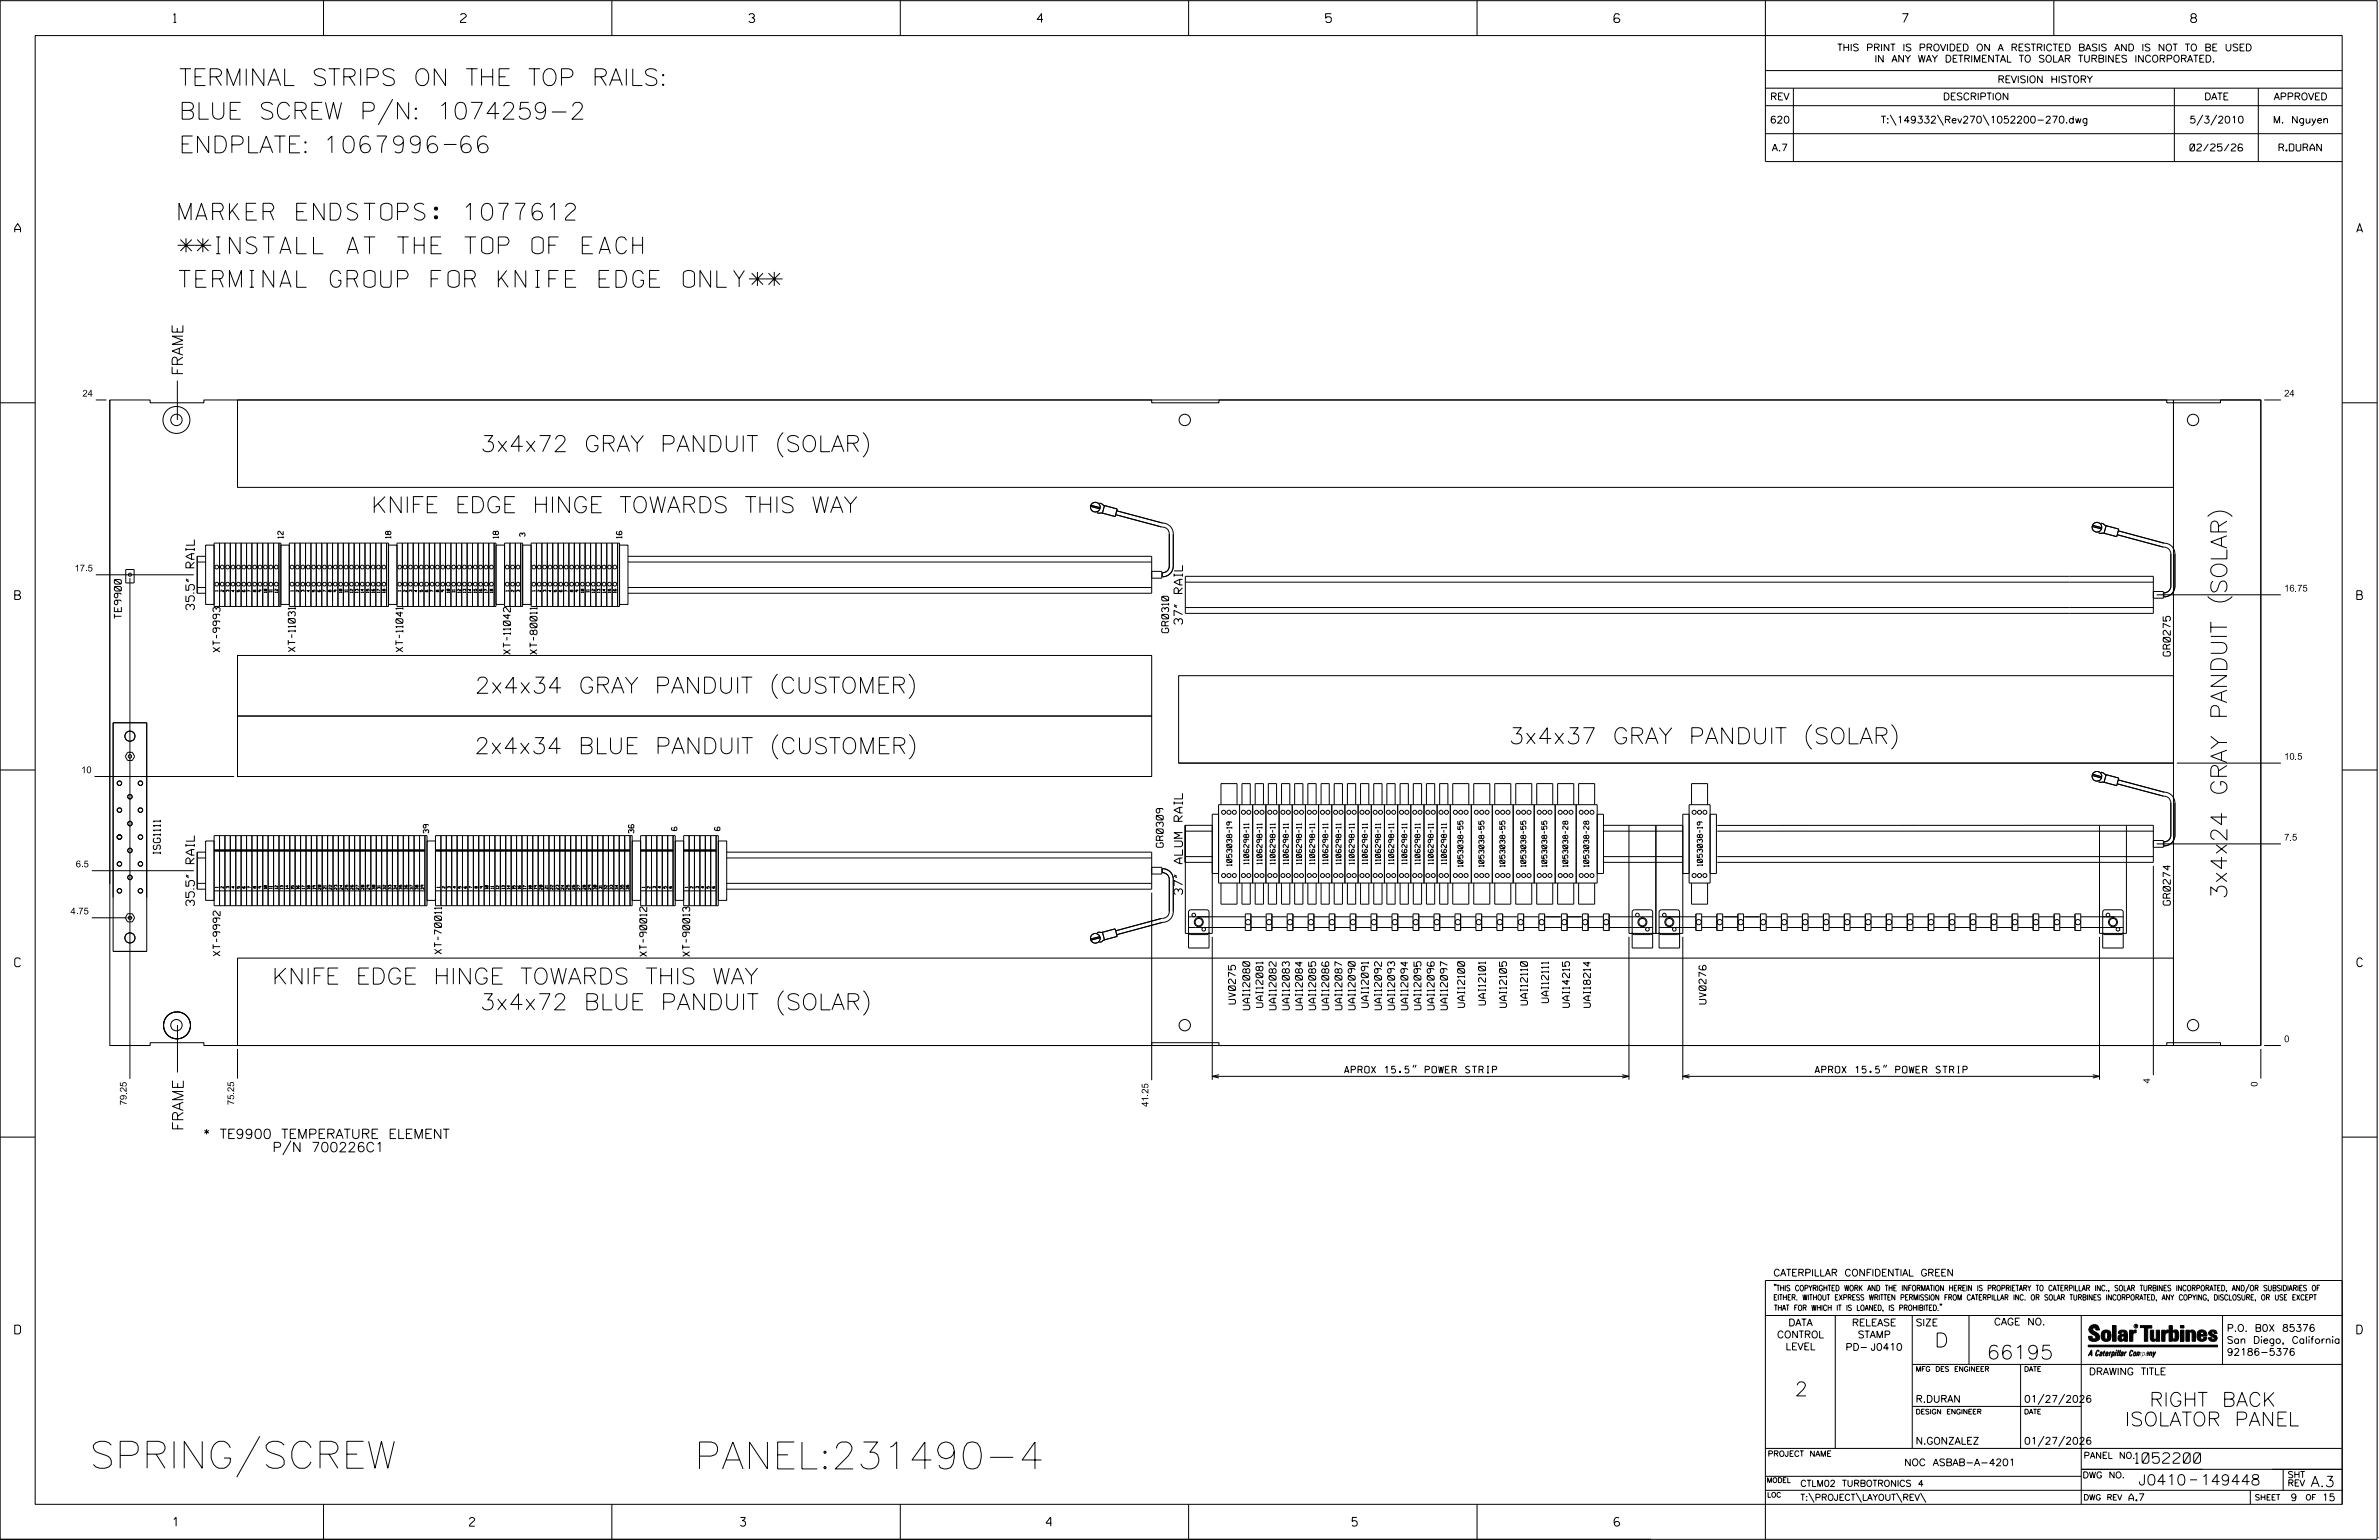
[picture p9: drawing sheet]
<svg xmlns="http://www.w3.org/2000/svg" width="864mm" height="559mm" viewBox="0 0 864 559" stroke-linecap="round" stroke-linejoin="round" font-family="sans-serif">
<defs><g id="words">
<g font-size="9.8">
<text x="32.5" y="532.8">SPRING/SCREW</text>
<text x="252.1" y="533">PANEL:231490-4</text>
</g>
<g font-size="6.1">
<text x="65" y="31.1">TERMINAL STRIPS ON THE TOP RAILS:</text>
<text x="65" y="43.3">BLUE SCREW P/N: 1074259-2</text>
<text x="65" y="55.5">ENDPLATE:1067996-66</text>
<text x="65" y="79.9">MARKER ENDSTOPS: 1077612</text>
<text x="65" y="92.1">**INSTALL AT THE TOP OF EACH</text>
<text x="65" y="104.3">TERMINAL GROUP FOR KNIFE EDGE ONLY**</text>
</g>
<g font-size="5.9">
<text x="174.4" y="163.9">3x4x72 GRAY PANDUIT (SOLAR)</text>
<text x="134.7" y="186.1">KNIFE EDGE HINGE TOWARDS THIS WAY</text>
<text x="172.4" y="251.6">2x4x34 GRAY PANDUIT (CUSTOMER)</text>
<text x="547.8" y="269.9">3x4x37 GRAY PANDUIT (SOLAR)</text>
<text x="172.2" y="273.5">2x4x34 BLUE PANDUIT (CUSTOMER)</text>
<text x="808.4" y="326.3" transform="rotate(-90 808.4 326.3)">3x4x24 GRAY PANDUIT (SOLAR)</text>
<text x="98.7" y="357.1">KNIFE EDGE HINGE TOWARDS THIS WAY</text>
<text x="174.3" y="366.4">3x4x72 BLUE PANDUIT (SOLAR)</text>
</g>
<g font-size="5.1">
<text x="702.3" y="488.8">D</text>
<text x="721.2" y="493.2">66195</text>
<text x="651.5" y="506.5">2</text>
<text x="780.3" y="510.3">RIGHT BACK</text>
<text x="771.3" y="517.4">ISOLATOR PANEL</text>
</g>
<g font-size="3.9">
<text x="66.4" y="136.3" transform="rotate(-90 66.4 136.3)">FRAME</text>
<text x="66.5" y="410.4" transform="rotate(-90 66.5 410.4)">FRAME</text>
</g>
<g font-size="3.8">
<text x="775.1" y="531">1052200</text>
<text x="776.3" y="538.9">J0410</text>
<text x="798.8" y="538.9">149448</text>
<text x="838.8" y="539.5">A.3</text>
</g>
<g font-size="3.4">
<text x="73.7" y="413.1">* TE9900 TEMPERATURE ELEMENT</text>
<text x="98.9" y="418">P/N 700226C1</text>
</g>
<g font-size="3.2">
<text x="63" y="8.2">1</text>
<text x="167.2" y="8.2">2</text>
<text x="271.8" y="8.2">3</text>
<text x="376.5" y="8.2">4</text>
<text x="481.2" y="8.2">5</text>
<text x="690.6" y="8.2">7</text>
<text x="795.3" y="8.2">8</text>
<text x="5.4" y="84.3">A</text>
<text x="855.5" y="84.3">A</text>
<text x="5.4" y="217.5">B</text>
<text x="855.6" y="217.5">B</text>
<text x="5.4" y="350.8">C</text>
<text x="855.6" y="350.8">C</text>
<text x="5.4" y="484">D</text>
<text x="855.6" y="484">D</text>
<text x="62.8" y="553.8">1</text>
<text x="170.4" y="553.8">2</text>
<text x="268.8" y="553.8">3</text>
<text x="379.8" y="553.8">4</text>
<text x="490.8" y="553.8">5</text>
<text x="585.9" y="553.8">6</text>
</g>
<g font-size="3.1">
<text x="70.6" y="221.3" transform="rotate(-90 70.6 221.3)">35.5&quot; RAIL</text>
<text x="429.3" y="226.6" transform="rotate(-90 429.3 226.6)">37&quot; RAIL</text>
<text x="70.6" y="328.7" transform="rotate(-90 70.6 328.7)">35.5&quot; RAIL</text>
<text x="429.3" y="324.6" transform="rotate(-90 429.3 324.6)">37&quot; ALUM RAIL</text>
</g>
<g font-size="2.6">
<text x="787.8" y="238.1" transform="rotate(-90 787.8 238.1)">GR0275</text>
<text x="787.8" y="328.4" transform="rotate(-90 787.8 328.4)">GR0274</text>
</g>
<g font-size="2.5">
<text x="666.9" y="18.5">THIS PRINT IS PROVIDED ON A RESTRICTED BASIS AND IS NOT TO BE USED</text>
<text x="680.5" y="22.6">IN ANY WAY DETRIMENTAL TO SOLAR TURBINES INCORPORATED.</text>
<text x="725.1" y="30">REVISION HISTORY</text>
<text x="642.6" y="36.3">REV</text>
<text x="705.3" y="36.3">DESCRIPTION</text>
<text x="800.2" y="36.3">DATE</text>
<text x="825.4" y="36.3">APPROVED</text>
<text x="642.5" y="44.7">620</text>
<text x="682.8" y="44.7">T:\149332\Rev270\1052200-270.dwg</text>
<text x="794.8" y="44.7">5/3/2010</text>
<text x="825.1" y="44.7">M. Nguyen</text>
<text x="643.2" y="54.8">A.7</text>
<text x="795" y="54.8">02/25/26</text>
<text x="827.3" y="54.8">R.DURAN</text>
<text x="44.1" y="224.5" transform="rotate(-90 44.1 224.5)">TE9900</text>
<text x="424.2" y="229.6" transform="rotate(-90 424.2 229.6)">GR0310</text>
<text x="79.9" y="236.6" transform="rotate(-90 79.9 236.6)">XT-9993</text>
<text x="107.2" y="236.5" transform="rotate(-90 107.2 236.5)">XT-11031</text>
<text x="146.3" y="236.5" transform="rotate(-90 146.3 236.5)">XT-11041</text>
<text x="185.3" y="237.4" transform="rotate(-90 185.3 237.4)">XT-11042</text>
<text x="194.9" y="237.4" transform="rotate(-90 194.9 237.4)">XT-80011</text>
<text x="58.2" y="309.9" transform="rotate(-90 58.2 309.9)">ISG1111</text>
<text x="422.3" y="307.4" transform="rotate(-90 422.3 307.4)">GR0309</text>
<text x="79.9" y="346.8" transform="rotate(-90 79.9 346.8)">XT-9992</text>
<text x="160.3" y="346.1" transform="rotate(-90 160.3 346.1)">XT-70011</text>
<text x="234.8" y="347" transform="rotate(-90 234.8 347)">XT-90012</text>
<text x="250.4" y="347" transform="rotate(-90 250.4 347)">XT-90013</text>
<text x="448.5" y="364.3" transform="rotate(-90 448.5 364.3)">UV0275</text>
<text x="458.5" y="365.5" transform="rotate(-90 458.5 365.5)">UAI12081</text>
<text x="496.7" y="365.5" transform="rotate(-90 496.7 365.5)">UAI12091</text>
<text x="531.7" y="365.5" transform="rotate(-90 531.7 365.5)">UAI12100</text>
<text x="539.3" y="364.7" transform="rotate(-90 539.3 364.7)">UAI12101</text>
<text x="546.9" y="365.5" transform="rotate(-90 546.9 365.5)">UAI12105</text>
<text x="554.5" y="364.7" transform="rotate(-90 554.5 364.7)">UAI12110</text>
<text x="562.1" y="363.8" transform="rotate(-90 562.1 363.8)">UAI12111</text>
<text x="569.7" y="365.5" transform="rotate(-90 569.7 365.5)">UAI14215</text>
<text x="577.3" y="365.5" transform="rotate(-90 577.3 365.5)">UAI18214</text>
<text x="619.3" y="364.3" transform="rotate(-90 619.3 364.3)">UV0276</text>
<text x="453.7" y="366.4" transform="rotate(-90 453.7 366.4)">UAI12080</text>
<text x="463.2" y="366.4" transform="rotate(-90 463.2 366.4)">UAI12082</text>
<text x="468" y="366.4" transform="rotate(-90 468 366.4)">UAI12083</text>
<text x="472.8" y="366.4" transform="rotate(-90 472.8 366.4)">UAI12084</text>
<text x="477.6" y="366.4" transform="rotate(-90 477.6 366.4)">UAI12085</text>
<text x="482.4" y="366.4" transform="rotate(-90 482.4 366.4)">UAI12086</text>
<text x="487.1" y="366.4" transform="rotate(-90 487.1 366.4)">UAI12087</text>
<text x="491.9" y="366.4" transform="rotate(-90 491.9 366.4)">UAI12090</text>
<text x="501.5" y="366.4" transform="rotate(-90 501.5 366.4)">UAI12092</text>
<text x="506.3" y="366.4" transform="rotate(-90 506.3 366.4)">UAI12093</text>
<text x="511.1" y="366.4" transform="rotate(-90 511.1 366.4)">UAI12094</text>
<text x="515.8" y="366.4" transform="rotate(-90 515.8 366.4)">UAI12095</text>
<text x="520.6" y="366.4" transform="rotate(-90 520.6 366.4)">UAI12096</text>
<text x="525.4" y="366.4" transform="rotate(-90 525.4 366.4)">UAI12097</text>
<text x="643.8" y="463">CATERPILLAR CONFIDENTIAL GREEN</text>
<text x="645.1" y="485.5">CONTROL</text>
<text x="649.2" y="481.1">DATA</text>
<text x="672.3" y="481.1">RELEASE</text>
<text x="674.4" y="485.5">STAMP</text>
<text x="695.4" y="481.1">SIZE</text>
<text x="723.8" y="480.8">CAGE NO.</text>
<text x="808.4" y="483.1">P.O. B0X 85376</text>
<text x="648.2" y="489.8">LEVEL</text>
<text x="669.9" y="490">PD- J0410</text>
<text x="808.4" y="487.5">San Diego, California</text>
<text x="808.4" y="491.8">92186-5376</text>
<text x="758.3" y="498.9">DRAWING TITLE</text>
<text x="695.4" y="508.9">R.DURAN</text>
<text x="734.8" y="508.9">01/27/2026</text>
<text x="695.4" y="524.1">N.GONZALEZ</text>
<text x="734.8" y="524.1">01/27/2026</text>
<text x="691.2" y="531.9">NOC ASBAB-A-4201</text>
<text x="772.8" y="544.6">A.7</text>
<text x="831.5" y="544.6">9</text>
<text x="842.9" y="544.6">15</text>
</g>
<g font-size="2.4">
<text x="29.9" y="143.9">24</text>
<text x="829.2" y="143.9">24</text>
<text x="27.1" y="207.3">17.5</text>
<text x="829.2" y="214.6">16.75</text>
<text x="829.2" y="275.7">10.5</text>
<text x="29.5" y="280.5">10</text>
<text x="829.2" y="305">7.5</text>
<text x="27.5" y="314.7">6.5</text>
<text x="25.6" y="331.8">4.75</text>
<text x="829.2" y="378.2">0</text>
<text x="488.1" y="389.3">APROX 15.5&quot; POWER STRIP</text>
<text x="658.9" y="389.3">APROX 15.5&quot; POWER STRIP</text>
<text x="780.5" y="393.1" transform="rotate(-90 780.5 393.1)">4</text>
<text x="819.5" y="394.3" transform="rotate(-90 819.5 394.3)">0</text>
<text x="46" y="401.1" transform="rotate(-90 46 401.1)">79.25</text>
<text x="85" y="401" transform="rotate(-90 85 401)">75.25</text>
<text x="416.9" y="401.6" transform="rotate(-90 416.9 401.6)">41.25</text>
</g>
<g font-size="2.3">
<text x="756.4" y="529.2">PANEL NO.</text>
<text x="653.5" y="539.4">CTLM02 TURBOTRONICS 4</text>
<text x="756" y="536.3">DWG NO.</text>
<text x="830.4" y="539.3">REV</text>
<text x="830.4" y="536.2">SHT</text>
<text x="653.5" y="544.5">T:\PROJECT\LAYOUT\REV\</text>
</g>
<g font-size="2">
<text x="102.8" y="195.3" transform="rotate(-90 102.8 195.3)">12</text>
<text x="141.9" y="195.3" transform="rotate(-90 141.9 195.3)">18</text>
<text x="180.9" y="195.3" transform="rotate(-90 180.9 195.3)">18</text>
<text x="190.6" y="194.7" transform="rotate(-90 190.6 194.7)">3</text>
<text x="225.7" y="195.3" transform="rotate(-90 225.7 195.3)">16</text>
<text x="155.6" y="302.3" transform="rotate(-90 155.6 302.3)">39</text>
<text x="230.1" y="302.3" transform="rotate(-90 230.1 302.3)">36</text>
<text x="245.7" y="301.4" transform="rotate(-90 245.7 301.4)">6</text>
<text x="643.8" y="468.4">&quot;THIS COPYRIGHTED WORK AND THE INFORMATION HEREIN IS PROPRIETARY TO CATERPILLAR INC., SOLAR TURBINES INCORPORATED, AND/OR SUBSIDIARIES OF</text>
<text x="643.8" y="471.8">EITHER. WITHOUT EXPRESS WRITTEN PERMISSION FROM CATERPILLAR INC. OR SOLAR TURBINES INCORPORATED, ANY COPYING, DISCLOSURE, OR USE EXCEPT</text>
<text x="644" y="475.6">THAT FOR WHICH IT IS LOANED, IS PROHIBITED.&quot;</text>
<text x="641.7" y="528.5">PROJECT NAME</text>
<text x="756.3" y="544.3">DWG REV</text>
<text x="818.5" y="544.3">SHEET</text>
<text x="836.9" y="544.3">OF</text>
</g>
<g font-size="1.9">
<text x="447.2" y="314.2" transform="rotate(-90 447.2 314.2)">1053038-19</text>
<text x="453.3" y="313.6" transform="rotate(-90 453.3 313.6)">1106298-11</text>
<text x="458.1" y="313.6" transform="rotate(-90 458.1 313.6)">1106298-11</text>
<text x="462.9" y="313.6" transform="rotate(-90 462.9 313.6)">1106298-11</text>
<text x="467.7" y="313.6" transform="rotate(-90 467.7 313.6)">1106298-11</text>
<text x="472.5" y="313.6" transform="rotate(-90 472.5 313.6)">1106298-11</text>
<text x="477.2" y="313.6" transform="rotate(-90 477.2 313.6)">1106298-11</text>
<text x="482" y="313.6" transform="rotate(-90 482 313.6)">1106298-11</text>
<text x="486.8" y="313.6" transform="rotate(-90 486.8 313.6)">1106298-11</text>
<text x="491.6" y="313.6" transform="rotate(-90 491.6 313.6)">1106298-11</text>
<text x="496.4" y="313.6" transform="rotate(-90 496.4 313.6)">1106298-11</text>
<text x="501.2" y="313.6" transform="rotate(-90 501.2 313.6)">1106298-11</text>
<text x="505.9" y="313.6" transform="rotate(-90 505.9 313.6)">1106298-11</text>
<text x="510.7" y="313.6" transform="rotate(-90 510.7 313.6)">1106298-11</text>
<text x="515.5" y="313.6" transform="rotate(-90 515.5 313.6)">1106298-11</text>
<text x="520.3" y="313.6" transform="rotate(-90 520.3 313.6)">1106298-11</text>
<text x="525.1" y="313.6" transform="rotate(-90 525.1 313.6)">1106298-11</text>
<text x="531.1" y="314.5" transform="rotate(-90 531.1 314.5)">1053038-55</text>
<text x="538.7" y="314.5" transform="rotate(-90 538.7 314.5)">1053038-55</text>
<text x="546.3" y="314.5" transform="rotate(-90 546.3 314.5)">1053038-55</text>
<text x="553.9" y="314.5" transform="rotate(-90 553.9 314.5)">1053038-55</text>
<text x="561.5" y="314.5" transform="rotate(-90 561.5 314.5)">1053038-55</text>
<text x="569.1" y="314.5" transform="rotate(-90 569.1 314.5)">1053038-28</text>
<text x="576.8" y="314.5" transform="rotate(-90 576.8 314.5)">1053038-28</text>
<text x="618" y="314.2" transform="rotate(-90 618 314.2)">1053038-19</text>
</g>
<g font-size="1.8">
<text x="695.4" y="497.6">MFG DES ENGINEER</text>
<text x="734.8" y="497.6">DATE</text>
<text x="695.4" y="513.1">DESIGN ENGINEER</text>
<text x="734.8" y="513.1">DATE</text>
<text x="641.3" y="538">MODEL</text>
<text x="641.5" y="543.3">LOC</text>
</g>
<g font-size="1">
<text x="79.2" y="214.6" transform="rotate(-90 79.2 214.6)">1</text>
<text x="81.1" y="214.7" transform="rotate(-90 81.1 214.7)">2</text>
<text x="83.1" y="214.7" transform="rotate(-90 83.1 214.7)">3</text>
<text x="85.1" y="214.7" transform="rotate(-90 85.1 214.7)">4</text>
<text x="87" y="214.7" transform="rotate(-90 87 214.7)">5</text>
<text x="89" y="214.7" transform="rotate(-90 89 214.7)">6</text>
<text x="91" y="214.7" transform="rotate(-90 91 214.7)">7</text>
<text x="92.9" y="214.7" transform="rotate(-90 92.9 214.7)">8</text>
<text x="94.9" y="214.7" transform="rotate(-90 94.9 214.7)">9</text>
<text x="96.8" y="215.1" transform="rotate(-90 96.8 215.1)">10</text>
<text x="98.8" y="214.9" transform="rotate(-90 98.8 214.9)">11</text>
<text x="100.8" y="215.1" transform="rotate(-90 100.8 215.1)">12</text>
<text x="106.5" y="214.6" transform="rotate(-90 106.5 214.6)">1</text>
<text x="108.5" y="214.7" transform="rotate(-90 108.5 214.7)">2</text>
<text x="110.4" y="214.7" transform="rotate(-90 110.4 214.7)">3</text>
<text x="112.4" y="214.7" transform="rotate(-90 112.4 214.7)">4</text>
<text x="114.3" y="214.7" transform="rotate(-90 114.3 214.7)">5</text>
<text x="118.3" y="214.7" transform="rotate(-90 118.3 214.7)">7</text>
<text x="120.2" y="214.7" transform="rotate(-90 120.2 214.7)">8</text>
<text x="122.2" y="214.7" transform="rotate(-90 122.2 214.7)">9</text>
<text x="124.2" y="215.1" transform="rotate(-90 124.2 215.1)">10</text>
<text x="126.1" y="214.9" transform="rotate(-90 126.1 214.9)">11</text>
<text x="128.1" y="215.1" transform="rotate(-90 128.1 215.1)">12</text>
<text x="130" y="215.1" transform="rotate(-90 130 215.1)">13</text>
<text x="132" y="215.1" transform="rotate(-90 132 215.1)">14</text>
<text x="134" y="215.1" transform="rotate(-90 134 215.1)">15</text>
<text x="135.9" y="215.1" transform="rotate(-90 135.9 215.1)">16</text>
<text x="137.9" y="215.1" transform="rotate(-90 137.9 215.1)">17</text>
<text x="139.8" y="215.1" transform="rotate(-90 139.8 215.1)">18</text>
<text x="145.6" y="214.6" transform="rotate(-90 145.6 214.6)">1</text>
<text x="147.5" y="214.7" transform="rotate(-90 147.5 214.7)">2</text>
<text x="149.5" y="214.7" transform="rotate(-90 149.5 214.7)">3</text>
<text x="151.4" y="214.7" transform="rotate(-90 151.4 214.7)">4</text>
<text x="153.4" y="214.7" transform="rotate(-90 153.4 214.7)">5</text>
<text x="157.3" y="214.7" transform="rotate(-90 157.3 214.7)">7</text>
<text x="159.3" y="214.7" transform="rotate(-90 159.3 214.7)">8</text>
<text x="161.2" y="214.7" transform="rotate(-90 161.2 214.7)">9</text>
<text x="163.2" y="215.1" transform="rotate(-90 163.2 215.1)">10</text>
<text x="165.2" y="214.9" transform="rotate(-90 165.2 214.9)">11</text>
<text x="167.1" y="215.1" transform="rotate(-90 167.1 215.1)">12</text>
<text x="169.1" y="215.1" transform="rotate(-90 169.1 215.1)">13</text>
<text x="171" y="215.1" transform="rotate(-90 171 215.1)">14</text>
<text x="173" y="215.1" transform="rotate(-90 173 215.1)">15</text>
<text x="175" y="215.1" transform="rotate(-90 175 215.1)">16</text>
<text x="176.9" y="215.1" transform="rotate(-90 176.9 215.1)">17</text>
<text x="178.9" y="215.1" transform="rotate(-90 178.9 215.1)">18</text>
<text x="184.6" y="214.6" transform="rotate(-90 184.6 214.6)">1</text>
<text x="186.6" y="214.7" transform="rotate(-90 186.6 214.7)">2</text>
<text x="188.5" y="214.7" transform="rotate(-90 188.5 214.7)">3</text>
<text x="194.3" y="214.6" transform="rotate(-90 194.3 214.6)">1</text>
<text x="196.2" y="214.7" transform="rotate(-90 196.2 214.7)">2</text>
<text x="198.2" y="214.7" transform="rotate(-90 198.2 214.7)">3</text>
<text x="200.1" y="214.7" transform="rotate(-90 200.1 214.7)">4</text>
<text x="202.1" y="214.7" transform="rotate(-90 202.1 214.7)">5</text>
<text x="204.1" y="214.7" transform="rotate(-90 204.1 214.7)">6</text>
<text x="206" y="214.7" transform="rotate(-90 206 214.7)">7</text>
<text x="208" y="214.7" transform="rotate(-90 208 214.7)">8</text>
<text x="210" y="214.7" transform="rotate(-90 210 214.7)">9</text>
<text x="211.9" y="215.1" transform="rotate(-90 211.9 215.1)">10</text>
<text x="213.9" y="214.9" transform="rotate(-90 213.9 214.9)">11</text>
<text x="215.8" y="215.1" transform="rotate(-90 215.8 215.1)">12</text>
<text x="217.8" y="215.1" transform="rotate(-90 217.8 215.1)">13</text>
<text x="219.8" y="215.1" transform="rotate(-90 219.8 215.1)">14</text>
<text x="221.7" y="215.1" transform="rotate(-90 221.7 215.1)">15</text>
<text x="223.7" y="215.1" transform="rotate(-90 223.7 215.1)">16</text>
<text x="79.2" y="322.1" transform="rotate(-90 79.2 322.1)">1</text>
<text x="81.2" y="322.3" transform="rotate(-90 81.2 322.3)">2</text>
<text x="83.1" y="322.3" transform="rotate(-90 83.1 322.3)">3</text>
<text x="85.1" y="322.3" transform="rotate(-90 85.1 322.3)">4</text>
<text x="87" y="322.3" transform="rotate(-90 87 322.3)">5</text>
<text x="91" y="322.3" transform="rotate(-90 91 322.3)">7</text>
<text x="92.9" y="322.3" transform="rotate(-90 92.9 322.3)">8</text>
<text x="94.9" y="322.3" transform="rotate(-90 94.9 322.3)">9</text>
<text x="96.9" y="322.6" transform="rotate(-90 96.9 322.6)">10</text>
<text x="98.8" y="322.4" transform="rotate(-90 98.8 322.4)">11</text>
<text x="100.8" y="322.6" transform="rotate(-90 100.8 322.6)">12</text>
<text x="102.7" y="322.6" transform="rotate(-90 102.7 322.6)">13</text>
<text x="104.7" y="322.6" transform="rotate(-90 104.7 322.6)">14</text>
<text x="106.7" y="322.6" transform="rotate(-90 106.7 322.6)">15</text>
<text x="108.6" y="322.6" transform="rotate(-90 108.6 322.6)">16</text>
<text x="110.6" y="322.6" transform="rotate(-90 110.6 322.6)">17</text>
<text x="112.5" y="322.6" transform="rotate(-90 112.5 322.6)">18</text>
<text x="114.5" y="322.6" transform="rotate(-90 114.5 322.6)">19</text>
<text x="116.5" y="322.8" transform="rotate(-90 116.5 322.8)">20</text>
<text x="118.4" y="322.6" transform="rotate(-90 118.4 322.6)">21</text>
<text x="120.4" y="322.8" transform="rotate(-90 120.4 322.8)">22</text>
<text x="122.4" y="322.8" transform="rotate(-90 122.4 322.8)">23</text>
<text x="124.3" y="322.8" transform="rotate(-90 124.3 322.8)">24</text>
<text x="126.3" y="322.8" transform="rotate(-90 126.3 322.8)">25</text>
<text x="128.2" y="322.8" transform="rotate(-90 128.2 322.8)">26</text>
<text x="130.2" y="322.8" transform="rotate(-90 130.2 322.8)">27</text>
<text x="132.2" y="322.8" transform="rotate(-90 132.2 322.8)">28</text>
<text x="134.1" y="322.8" transform="rotate(-90 134.1 322.8)">29</text>
<text x="136.1" y="322.8" transform="rotate(-90 136.1 322.8)">30</text>
<text x="138.1" y="322.6" transform="rotate(-90 138.1 322.6)">31</text>
<text x="140" y="322.8" transform="rotate(-90 140 322.8)">32</text>
<text x="142" y="322.8" transform="rotate(-90 142 322.8)">33</text>
<text x="143.9" y="322.8" transform="rotate(-90 143.9 322.8)">34</text>
<text x="145.9" y="322.8" transform="rotate(-90 145.9 322.8)">35</text>
<text x="147.9" y="322.8" transform="rotate(-90 147.9 322.8)">36</text>
<text x="149.8" y="322.8" transform="rotate(-90 149.8 322.8)">37</text>
<text x="151.8" y="322.8" transform="rotate(-90 151.8 322.8)">38</text>
<text x="153.7" y="322.8" transform="rotate(-90 153.7 322.8)">39</text>
<text x="159.6" y="322.1" transform="rotate(-90 159.6 322.1)">1</text>
<text x="161.5" y="322.3" transform="rotate(-90 161.5 322.3)">2</text>
<text x="163.5" y="322.3" transform="rotate(-90 163.5 322.3)">3</text>
<text x="165.4" y="322.3" transform="rotate(-90 165.4 322.3)">4</text>
<text x="167.4" y="322.3" transform="rotate(-90 167.4 322.3)">5</text>
<text x="171.3" y="322.3" transform="rotate(-90 171.3 322.3)">7</text>
<text x="173.3" y="322.3" transform="rotate(-90 173.3 322.3)">8</text>
<text x="175.3" y="322.3" transform="rotate(-90 175.3 322.3)">9</text>
<text x="177.2" y="322.6" transform="rotate(-90 177.2 322.6)">10</text>
<text x="179.2" y="322.4" transform="rotate(-90 179.2 322.4)">11</text>
<text x="181.1" y="322.6" transform="rotate(-90 181.1 322.6)">12</text>
<text x="183.1" y="322.6" transform="rotate(-90 183.1 322.6)">13</text>
<text x="185.1" y="322.6" transform="rotate(-90 185.1 322.6)">14</text>
<text x="187" y="322.6" transform="rotate(-90 187 322.6)">15</text>
<text x="189" y="322.6" transform="rotate(-90 189 322.6)">16</text>
<text x="190.9" y="322.6" transform="rotate(-90 190.9 322.6)">17</text>
<text x="192.9" y="322.6" transform="rotate(-90 192.9 322.6)">18</text>
<text x="194.9" y="322.6" transform="rotate(-90 194.9 322.6)">19</text>
<text x="196.8" y="322.8" transform="rotate(-90 196.8 322.8)">20</text>
<text x="198.8" y="322.6" transform="rotate(-90 198.8 322.6)">21</text>
<text x="200.8" y="322.8" transform="rotate(-90 200.8 322.8)">22</text>
<text x="202.7" y="322.8" transform="rotate(-90 202.7 322.8)">23</text>
<text x="204.7" y="322.8" transform="rotate(-90 204.7 322.8)">24</text>
<text x="206.6" y="322.8" transform="rotate(-90 206.6 322.8)">25</text>
<text x="208.6" y="322.8" transform="rotate(-90 208.6 322.8)">26</text>
<text x="210.6" y="322.8" transform="rotate(-90 210.6 322.8)">27</text>
<text x="212.5" y="322.8" transform="rotate(-90 212.5 322.8)">28</text>
<text x="214.5" y="322.8" transform="rotate(-90 214.5 322.8)">29</text>
<text x="216.5" y="322.8" transform="rotate(-90 216.5 322.8)">30</text>
<text x="218.4" y="322.6" transform="rotate(-90 218.4 322.6)">31</text>
<text x="220.4" y="322.8" transform="rotate(-90 220.4 322.8)">32</text>
<text x="222.3" y="322.8" transform="rotate(-90 222.3 322.8)">33</text>
<text x="224.3" y="322.8" transform="rotate(-90 224.3 322.8)">34</text>
<text x="226.3" y="322.8" transform="rotate(-90 226.3 322.8)">35</text>
<text x="228.2" y="322.8" transform="rotate(-90 228.2 322.8)">36</text>
<text x="234" y="322.1" transform="rotate(-90 234 322.1)">1</text>
<text x="236" y="322.3" transform="rotate(-90 236 322.3)">2</text>
<text x="238" y="322.3" transform="rotate(-90 238 322.3)">3</text>
<text x="239.9" y="322.3" transform="rotate(-90 239.9 322.3)">4</text>
<text x="241.9" y="322.3" transform="rotate(-90 241.9 322.3)">5</text>
<text x="243.8" y="322.3" transform="rotate(-90 243.8 322.3)">6</text>
<text x="249.7" y="322.1" transform="rotate(-90 249.7 322.1)">1</text>
<text x="251.6" y="322.3" transform="rotate(-90 251.6 322.3)">2</text>
<text x="253.6" y="322.3" transform="rotate(-90 253.6 322.3)">3</text>
<text x="255.5" y="322.3" transform="rotate(-90 255.5 322.3)">4</text>
<text x="257.5" y="322.3" transform="rotate(-90 257.5 322.3)">5</text>
</g>
<text font-size=".9" x="775.1" y="481.7">R</text>
</g></defs>
<g fill="none" stroke="#000" stroke-width=".36">
<path d="M.1 .2h862.8v558.4h-862.8zM12.8 12.9h837.4v533h-837.4zM117.4 .2v12.7M222.1 .2v12.7M326.8 .2v12.7M431.5 .2v12.7M536.2 .2v12.7M587.9 5.5l-.5-.5h-1l-.5 1v1.7l.5 .4h1l.6-.4v-.6l-.6-.5h-1l-.5 .5M640.9 .2v58.4h209.3M745.6 .2v12.7M142.6 36l-5.3 9.3M640.9 25.6h209.3"/>
<path d="M640.9 32h209.3M640.9 38.3h209.3M651 32v26.6M789.3 32v26.6M819.8 32v26.6M640.9 48.5h209.3M686.2 41.7l2.1 3.8M703.3 41.7l2.2 3.8M719.9 41.7l2.1 3.8M799.6 41.7l-2.1 3.8M804.7 41.7l-2.2 3.8M64.4 138.1v14.3"/>
<path d="M.1 146.2h12.7M34.8 145.1h3.8M39.9 145.1v175.7M39.9 145.1h14.6v1.1h19.5v-1.1h344.1v1.1h24.4v-1.1h344.1v1.1h19.5v-1.1h14.6v234.3h-14.6v-1h-19.5v1h-344.1v-1h-24.4v1h-344.1v-1h-19.5v1h-14.6zM86.2 145.1h702.8v31.7h-702.8zM284.3 157a6 6 0 0 0 0 8.9M313.3 157a6 6 0 0 1 0 8.9M789 145.1h31.7v234.3h-31.7zM821.9 145.1h6.1M850.2 146.2h12.7M74.6 197.8h3.1v21.5h-3.1zM79.7 197.1v23h22.3v-23h-24.3v23"/>
<path d="M81.6 197.1v23M83.6 197.1v23M85.5 197.1v23M87.5 197.1v23M89.5 197.1v23M91.4 197.1v23M93.4 197.1v23M95.4 197.1v23M97.3 197.1v23M99.3 197.1v23M101.2 197.1v23M102 197.8h3v21.5h-3z"/>
<path d="M107 197.1v23h34v-23h-36v23M108.9 197.1v23M110.9 197.1v23M112.9 197.1v23M114.8 197.1v23M116.8 197.1v23M118.7 197.1v23M118.8 197.1v23M120.7 197.1v23M122.7 197.1v23M124.6 197.1v23M126.6 197.1v23"/>
<path d="M128.6 197.1v23M130.5 197.1v23M132.5 197.1v23M134.4 197.1v23M136.4 197.1v23M138.4 197.1v23M140.3 197.1v23M141 197.8h3.1v21.5h-3.1zM146 197.1v23M146.1 197.1v23h34v-23h-36v23M148 197.1v23M150 197.1v23"/>
<path d="M151.9 197.1v23M153.9 197.1v23M155.9 197.1v23M157.8 197.1v23M159.8 197.1v23M161.7 197.1v23M163.7 197.1v23M165.7 197.1v23M167.6 197.1v23M169.6 197.1v23M171.5 197.1v23M173.5 197.1v23"/>
<path d="M175.4 197.1v23M175.5 197.1v23M177.4 197.1v23M179.4 197.1v23M180.1 197.8h3.1v21.5h-3.1zM185.1 197.1v23h4.6v-23h-6.5v23M187.1 197.1v23M189 197.1v23M189.7 197.8h3.1v21.5h-3.1zM194.7 197.1l.1 23h30.1v-23h-32.1v23M196.7 197.1v23M198.7 197.1v23"/>
<path d="M200.6 197.1v23M202.6 197.1v23M204.6 197.1v23M206.5 197.1v23M208.5 197.1v23M210.4 197.1v23M212.4 197.1v23M214.4 197.1v23M216.3 197.1v23M218.3 197.1v23M220.2 197.1v23M222.2 197.1v23"/>
<path d="M224.2 197.1v23M224.9 197.8h3.1v21.5h-3.1zM395.9 183.7l3.3 .9M396 183.3l3.3 .9M398.2 186.1l2.2 .2M399.1 182.6l2 .9M400.9 183.4l4.7 1.3-.8 2.7-4.6-1.2zM405 186.8l16.6 4.4a2.58 2.58 0 0 1 2.9 2.5v11.7a2.41 2.41 0 0 1-2.5 2.4M405.4 185.3l16.6 4.5a3.9 3.9 0 0 1 3.9 3.9v11.7a3.9 3.9 0 0 1-3.9 3.9v-1.5M759.5 191l3.3 .9M759.6 190.6l3.4 .9M761.8 193.4l2.2 .1"/>
<path d="M762.7 189.8l2 1M764.5 190.7l4.6 1.3-.7 2.7-4.6-1.2zM768.9 192.6l16.7 4.5a3.9 3.9 0 0 1 3.9 3.9v11.7a3.9 3.9 0 0 1-4 3.9v-1.5a2.47 2.47 0 0 0 2.5-2.4v-11.7a2.55 2.55 0 0 0-2.8-2.5l-16.6-4.5M801.4 187.4a6 6 0 0 1 8.9 0M34.8 208.6h35.5M45.6 206.7h3.1v4.8h-3.1zM47.2 209.8v181.6M71.6 213.2h3M71.6 203.9h3M74.6 201.9h-3v13.4h3M115.5 214.1l-.2 .5 .3 .1h.5l.2-.4h-.5l.2 .4M154.6 214.1l-.2 .5 .8 .1v-.6l-.3 .2 .1 .4"/>
<path d="M228 201.9h190.1v13.4h-190.1M228 213.2h190.1M228 203.9h190.1M418.1 207.3h3.6v2.5h-3.6M422 207.8h.1M430.3 209.1h351.4v13.5h-351.4zM430.3 211.2h351.4M781.7 214.6h3.6v2.5h-3.6M782.9 215.8h45.1M801.4 216.4a6 6 0 0 0 8.9 0M86.2 237.8h331.9v22h-331.9zM430.3 220.5h351.4"/>
<path d="M86.2 259.8h331.9v22h-331.9zM282.3 244.6a6 6 0 0 0 0 8.9M330 244.6a6 6 0 0 1 0 8.9M427.8 245.2h361.2v31.7h-361.2zM.1 279.4h12.7M41.1 262.3h12.2v82.9h-12.2zM46.3 273h1.7l.9 1.5-.9 1.4h-1.7l-.8-1.4zM282.4 266.5a6 6 0 0 0 0 8.9M330.1 266.5a6 6 0 0 1 0 8.9M427.8 276.9h361.2M657.6 262.9a6 6 0 0 0 0 9M686.6 262.9a6 6 0 0 1 0 9"/>
<path d="M790.2 276.9h37.8M850.2 279.4h12.7M34.3 281.8h50.7M442.3 295.5h-2.2v43.2h-9.8v-39.2h9.8M442.3 292h137.5v28.4h-137.5zM442.9 292h.1M443.2 292v-7.7h5.9v7.7M449.4 292h.1M450 292v28.4M450.5 292h.1M450.8 292v-7.7h3v7.7M454.2 292h.1"/>
<path d="M454.7 292v28.4M455.3 292h.1M455.6 292v-7.7h3v7.7M459 292h.1M459.5 292v28.4M460.1 292h.1M460.4 292v-7.7h3v7.7M463.7 292h.1M464.3 292v28.4M464.9 292h.1M465.2 292v-7.7h3v7.7M468.5 292h.1"/>
<path d="M469.1 292v28.4M469.7 292h.1M470 292v-7.7h3v7.7M473.3 292h.1M473.9 292v28.4M474.5 292h.1M474.8 292v-7.7h3v7.7M478.1 292h.1M478.6 292v28.4M479.2 292h.1M479.6 292v-7.7h2.9v7.7M482.9 292h.1"/>
<path d="M483.4 292v28.4M484 292h.1M484.3 292v-7.7h3v7.7M487.6 292h.1M488.2 292v28.4M488.8 292h.1M489.1 292v-7.7h3v7.7M492.4 292h.1M493 292v28.4M493.6 292h.1M493.9 292v-7.7h3v7.7M497.2 292h.1"/>
<path d="M497.8 292v28.4M498.4 292h.1M498.7 292v-7.7h3v7.7M502 292h.1M502.6 292v28.4M503.1 292h.1M503.4 292v-7.7h3v7.7M506.8 292h.1M507.4 292v28.4M507.9 292h.1M508.2 292v-7.7h3v7.7M511.6 292h.1"/>
<path d="M512.1 292v28.4M512.7 292h.1M513 292v-7.7h3v7.7M516.3 292h.1M516.9 292v28.4M517.5 292h.1M517.8 292v-7.7h3v7.7M521.1 292h.1M521.7 292v28.4M522.3 292h.1M522.6 292v-7.7h3v7.7M525.9 292h.1"/>
<path d="M526.5 292v28.4M527.1 292h.1M527.4 292v-7.7h5.8v7.7M533.5 292h.1M534.1 292v28.4M534.7 292h.1M535 292v-7.7h5.8v7.7M541.1 292h.1M541.7 292v28.4M542.3 292h.1M542.6 292v-7.7h5.8v7.7M548.7 292h.1"/>
<path d="M549.3 292v28.4M549.9 292h.1M550.2 292v-7.7h5.8v7.7M556.4 292h.1M556.9 292v28.4M557.5 292h.1M557.8 292v-7.7h5.9v7.7M564 292h.1M564.6 292v28.4M565.1 292h.1M565.4 292v-7.7h5.9v7.7M571.6 292h.1"/>
<path d="M572.2 292v28.4M572.7 292h.1M573.1 292v-7.7h5.8v7.7M579.2 292h.1M579.8 295.5h2.3v21.5h-2.3M582.1 299.5h28.8M601.1 299.5v39.2M613.2 292h7.6v28.4h-7.6zM613.2 295.5h-2.3v43.2h-19.6v-39.2M613.7 292h.1M614 292v-7.7h5.9v7.7M620.2 292h.1"/>
<path d="M620.8 295.5h2.3v21.5h-2.3M623.4 299.5h158.3v13.4h-158.3M759.5 281.4l3.3 .9M759.6 281l3.4 .9M761.8 283.7l2.2 .2M762.1 299.5v39.2h9.8v-39.2M762.7 280.2l2 1M764.5 281.1l4.6 1.2-.7 2.8-4.6-1.3zM768.9 283l16.7 4.4a3.9 3.9 0 0 1 3.9 4v11.6a3.9 3.9 0 0 1-4 4v-1.5a2.41 2.41 0 0 0 2.5-2.5v-11.6a2.55 2.55 0 0 0-2.8-2.5l-16.6-4.5M33.3 315.9h37M71.6 311.3h3M74.6 305.2h3.1v21.5h-3.1z"/>
<path d="M74.6 309.2h-3v13.5h3M77.7 303.2h77.3v25.4h-77.3zM79.7 303.2v25.4M81.6 303.2v25.4M83.6 303.2v25.4M85.6 303.2v25.4M87.5 303.2v25.4M89.5 303.2v25.4M91.4 303.2v25.4M93.4 303.2v25.4M95.4 303.2v25.4M97.3 303.2v25.4"/>
<path d="M99.3 303.2v25.4M101.3 303.2v25.4M103.2 303.2v25.4M105.2 303.2v25.4M107.1 303.2v25.4M109.1 303.2v25.4M111.1 303.2v25.4M113 303.2v25.4M115 303.2v25.4M116.9 303.2v25.4M118.9 303.2v25.4M120.9 303.2v25.4"/>
<path d="M122.8 303.2v25.4M124.8 303.2v25.4M126.8 303.2v25.4M128.7 303.2v25.4M130.7 303.2v25.4M132.6 303.2v25.4M134.6 303.2v25.4M136.6 303.2v25.4M138.5 303.2v25.4M140.5 303.2v25.4M142.5 303.2v25.4M144.4 303.2v25.4"/>
<path d="M146.4 303.2v25.4M148.3 303.2v25.4M150.3 303.2v25.4M152.3 303.2v25.4M154.2 303.2v25.4M155 305.2h3.1v21.5h-3.1zM160.1 303.2v25.4h69.4v-25.4h-71.4v25.4M162 303.2v25.4M164 303.2v25.4M165.9 303.2v25.4M167.9 303.2v25.4M169.9 303.2v25.4"/>
<path d="M171.8 303.2v25.4M173.8 303.2v25.4M175.8 303.2v25.4M177.7 303.2v25.4M179.7 303.2v25.4M181.6 303.2v25.4M183.6 303.2v25.4M185.6 303.2v25.4M187.5 303.2v25.4M189.5 303.2v25.4M191.5 303.2v25.4M193.4 303.2v25.4"/>
<path d="M195.4 303.2v25.4M197.3 303.2v25.4M199.3 303.2v25.4M201.3 303.2v25.4M203.2 303.2v25.4M205.2 303.2v25.4M207.2 303.2v25.4M209.1 303.2v25.4M211.1 303.2v25.4M213 303.2v25.4M215 303.2v25.4M217 303.2v25.4"/>
<path d="M218.9 303.2v25.4M220.9 303.2v25.4M222.8 303.2v25.4M224.8 303.2v25.4M226.8 303.2v25.4M228.7 303.2v25.4M229.5 305.2h3.1v21.5h-3.1zM234.5 303.2v25.4h10.6v-25.4h-12.5v25.4M236.5 303.2v25.4M238.4 303.2v25.4M240.4 303.2v25.4M242.4 303.2v25.4"/>
<path d="M244.3 303.2v25.4M245.1 305.2h3.1v21.5h-3.1zM250.2 303.2v25.4h10.5v-25.4h-12.5v25.4M252.1 303.2v25.4M254.1 303.2v25.4M256 303.2v25.4M258 303.2v25.4M259.7 300.2l-.3 .3v.6l.6 .3h1l.3-.3v-.7l-.3-.3-.7 .3v.7l.4 .3M260 303.2v25.4M260.7 305.2h3.1v21.5h-3.1zM263.8 309.2h154.3v13.5h-154.3M263.8 311.3h154.3"/>
<path d="M418.1 314.7h3.6v2.4h-3.6M422 316.7v-1.5a3.9 3.9 0 0 1 3.9 3.9v11.7a3.9 3.9 0 0 1-3.9 3.9l-16.6 4.5M422 316.7h.1M422 316.7a2.47 2.47 0 0 1 2.5 2.4v11.7a2.55 2.55 0 0 1-2.9 2.5l-16.6 4.4M430.3 312.9h9.8M430.3 310.8h9.8M430.3 301.6h9.8M440.1 317h2.2M582.1 312.9h28.8M582.1 310.8h28.8M582.1 301.6h28.8M610.9 317h2.3"/>
<path d="M623.4 310.8h158.3M623.4 301.6h158.3M781.7 314.1v76M781.7 305h3.6v2.4h-3.6M782.9 306.2h45.1M33.3 333h12.7M46.2 333h1.9M46.3 331.5h1.7l.9 1.5-.9 1.5h-1.7l-.8-1.5zM71.6 320.5h3M77.7 323.3h76.5M88.2 321.7l-.2 .4 .3 .2h.6l.1-.5h-.5l.2 .5M158.1 323.3h70.6"/>
<path d="M168.6 321.7l-.2 .4 .3 .2h.5l.2-.5h-.5l.2 .5M232.6 323.3h11.7M248.2 323.3h11.8M258.7 321.7l-.2 .4 .3 .2h.5l.2-.5h-.5l.2 .5M263.8 320.5h154.3M399.2 339.9l-3.3 .8M400.2 338.3l4.6-1.3 .8 2.8-4.7 1.2zM400.4 338.2l-2.2 .2M418.1 323.9v68.1M431.4 336.5h20.6M431.4 332.7h20.6M431.7 330.4l.6-.3h5.8l.7 .5 .1 13.4h-7.5v-13.1z"/>
<path d="M438.9 338.3l-.3 .6-.5 .2h-5.8l-.6-.2-.3-.6M440.1 339.9v51.9M443.2 320.4v7.7h5.9v-7.7M450.8 320.4v7.7h3v-7.7M452 331.6h2.1v6h-2.1zM454.1 336.5h5.5M454.1 332.7h5.5M455.6 320.4v7.7h3v-7.7M459.6 331.6h2.1v6h-2.1zM460.4 320.4v7.7h3v-7.7M461.7 336.5h5.6M461.7 332.7h5.6"/>
<path d="M465.2 320.4v7.7h3v-7.7M467.3 331.6h2v6h-2zM469.3 336.5h5.6M469.3 332.7h5.6M470 320.4v7.7h3v-7.7M474.8 320.4v7.7h3v-7.7M474.9 331.6h2.1v6h-2.1zM477 336.5h5.5M477 332.7h5.5M479.6 320.4v7.7h2.9v-7.7M482.5 331.6h2v6h-2zM484.3 320.4v7.7h3v-7.7"/>
<path d="M484.5 336.5h5.6M484.5 332.7h5.6M489.1 320.4v7.7h3v-7.7M490.1 331.6h2.1v6h-2.1zM492.2 336.5h5.5M492.2 332.7h5.5M493.9 320.4v7.7h3v-7.7M497.7 331.6h2.1v6h-2.1zM498.7 320.4v7.7h3v-7.7M499.8 336.5h5.5M499.8 332.7h5.5M503.4 320.4v7.7h3v-7.7"/>
<path d="M505.3 331.6h2.1v6h-2.1zM507.4 336.5h5.5M507.4 332.7h5.5M508.2 320.4v7.7h3v-7.7M512.9 331.6h2.1v6h-2.1zM513 320.4v7.7h3v-7.7M515 336.5h5.6M515 332.7h5.6M517.8 320.4v7.7h3v-7.7M520.6 331.6h2v6h-2zM522.6 320.4v7.7h3v-7.7M522.6 336.5h5.6"/>
<path d="M522.6 332.7h5.6M527.4 320.4v7.7h5.8v-7.7M528.2 331.6h2v6h-2zM530.2 336.5h5.6M530.2 332.7h5.6M535 320.4v7.7h5.8v-7.7M535.8 331.6h2v6h-2zM537.8 336.5h5.6M537.8 332.7h5.6M542.6 320.4v7.7h5.8v-7.7M543.4 331.6h2.1v6h-2.1zM545.5 336.5h5.5"/>
<path d="M545.5 332.7h5.5M550.2 320.4v7.7h5.8v-7.7M551 331.6h2.1v6h-2.1zM553.1 336.5h5.5M553.1 332.7h5.5M557.8 320.4v7.7h5.9v-7.7M558.6 331.6h2.1v6h-2.1zM560.7 336.5h6.1M560.7 332.7h6.1M565.4 320.4v7.7h5.9v-7.7M566.8 331.6h2.1v6h-2.1zM568.9 336.5h5.5"/>
<path d="M568.9 332.7h5.5M573.1 320.4v7.7h5.8v-7.7M574.4 331.6h2.1v6h-2.1zM576.5 336.5h5.5M576.5 332.7h5.5M582 331.6h2.1v6h-2.1zM584.1 336.5h15.8M584.1 332.7h15.8M591.3 339.9v51.9M592.7 330.4l.6-.3h5.8l.8 .5v13.4h-7.4v-13.1zM599.9 338.3l-.2 .6-.6 .2h-5.8l-.6-.2-.2-.6M602.3 336.5h13.3"/>
<path d="M602.3 332.7h13.3M602.5 330.4l.6-.3h5.8l.7 .5 .1 13.4h-7.4v-13.1zM609.7 338.3l-.2 .6-.6 .2h-5.8l-.6-.2-.2-.6M610.9 339.9v51.9M614 320.4v7.7h5.9v-7.7M615.6 331.6h2.1v6h-2.1zM617.7 336.5h5.6M617.7 332.7h5.6M623.3 331.6h2v6h-2zM625.3 336.5h5.6M625.3 332.7h5.6M630.9 331.6h2v6h-2z"/>
<path d="M632.9 336.5h6.2M632.9 332.7h6.2M639.1 331.6h2v6h-2zM641.1 336.5h5.6M641.1 332.7h5.6M646.7 331.6h2.1v6h-2.1zM648.8 336.5h5.5M648.8 332.7h5.5M654.3 331.6h2v6h-2zM656.3 336.5h5.6M656.3 332.7h5.6M661.9 331.6h2.1v6h-2.1z"/>
<path d="M664 336.5h5.5M664 332.7h5.5M669.5 331.6h2.1v6h-2.1zM671.6 336.5h5.5M671.6 332.7h5.5M677.1 331.6h2.1v6h-2.1zM679.2 336.5h5.5M679.2 332.7h5.5M684.7 331.6h2.1v6h-2.1zM686.8 336.5h5.6M686.8 332.7h5.6M692.4 331.6h2v6h-2z"/>
<path d="M694.4 336.5h5.6M694.4 332.7h5.6M700 331.6h2v6h-2zM702 336.5h5.6M702 332.7h5.6M707.6 331.6h2v6h-2zM709.6 336.5h5.6M709.6 332.7h5.6M715.2 331.6h2.1v6h-2.1zM717.3 336.5h5.5M717.3 332.7h5.5M722.8 331.6h2.1v6h-2.1z"/>
<path d="M724.9 336.5h5.5M724.9 332.7h5.5M730.4 331.6h2.1v6h-2.1zM732.5 336.5h5.5M732.5 332.7h5.5M738 331.6h2.1v6h-2.1zM740.1 336.5h5.6M740.1 332.7h5.6M745.7 331.6h2v6h-2zM747.7 336.5h5.6M747.7 332.7h5.6M753.3 331.6h2v6h-2z"/>
<path d="M755.3 336.5h15.4M755.3 332.7h15.4M762.1 339.9v51.9M763.5 330.4l.6-.3h5.8l.8 .5v13.4h-7.4v-13.1zM770.7 338.3l-.2 .6-.6 .2h-5.8l-.6-.2-.2-.6M86.2 347.7h702.8v31.7h-702.8zM284.4 359.5a6 6 0 0 0 0 8.9M313.4 359.5a6 6 0 0 1 0 8.9M399.3 340.3l-3.3 .9M401.1 341l-2 .9M64.4 371.9v17.2M821.9 379.4h6.1"/>
<path d="M86.2 380.6v10.8M440.1 390.6h151.2M442.5 390l-2.4 .6 2.4 .6M513.3 386.4l-.4 .9M514.1 386.4l-.5 .9M588.9 390l2.4 .6-2.4 .6M610.9 390.6h151.2M613.3 390l-2.4 .6 2.4 .6M684.1 386.4l-.4 .9M684.9 386.4l-.4 .9M759.7 390l2.4 .6-2.4 .6M820.7 380.6v10.8"/>
<path d="M.1 412.6h12.7M105.6 413.9l-2.9 5.2M850.2 412.6h12.7M640.9 477.3h209.3M644.2 466.1l-.1 .4M644.7 466.1l-.2 .4M666.2 477.3v48.3M694.2 477.3v48.3M704.4 473.3l-.1 .4M704.8 473.3l-.1 .4M714.8 477.3v17.8M755.5 477.3v68.6"/>
<path d="M806.8 477.3v17.8M816.5 466l-1.4 3.1M850.2 464.6h-209.3v94M850.2 464.8v81.1M694.2 495.1h156M733.5 495.1v30.5M758.6 481.4a2.02 2.02 0 0 1 3.1-.1l.5 1.3h-1.3l-.2-.6-.4-.2-.6 .1-.1 .4 .4 .7a2.46 2.46 0 0 1 2.2 2.9 2.83 2.83 0 0 1-3.8 .3l-.3-1.3h1.3l.2 .7 .6 .3 .5-.2 .2-.5-.4-.6-1.9-1.2-.4-.9zM759.2 491.3h-.7l.7-1.2v1.9h.2l-.1-2.1-1.3 2.1 .5-.5h.7M761.3 490l.3-.2 .4 .3-.1 .3-.3-.4-.4 .3-.3 1.6h.4l.4-.5-.3 .6-.4 .1-.3-.4zM762.6 490.6l.5-.1-.1 1.4h-.9a.74 .74 0 0 1 .9-.8l-.3 .7-.5 .1 .2-.5 .6-.2v-.5l-.7 .2zM763 483.2a2.17 2.17 0 0 1 3.1 0l.3 1.4-.3 1.5a2.17 2.17 0 0 1-3.1 0l-.3-1.5zM763.6 490.5l.4-.4 .2 .6h-.3l-.3 .9 .2 .4-.3-.1z"/>
<path d="M764.1 483.7l.5-.4 .4 .3v2.2l-.4 .2-.5-.2zM764.6 491.1l.6 .2v-.7l-.4-.1-.4 .6-.1 .8h.6M764.6 491.1l-.1 .8h.4M764.6 482.6v.8M764.8 490.7l.4 .1v.3h-.6zM765 491.5l-.1 .4zM766 490.5l-.5 1.5zM766 490.8l.4-.3-.4 .4M766.9 481h1.3v5.7h-1.3zM767 490.8l.5 .1-.3 .8-.4 .2zM767.3 490.5h-.5l-.5 2M767.3 490.5a.8 .8 0 0 1 .2 1 .8 .8 0 0 1-.9 .4l-.1 .6"/>
<path d="M767.3 490.5l-.1 .2M768.1 490.5l-.4 1.5zM768.2 489.9h.3l-.1 .2h-.2zM769 489.9l-.5 2.1zM769.7 489.9l-.6 2.1zM770.1 491.4l.5-.3-.5 .8zM770.4 491.9h.1M770.6 491.1l.1-.4-.7 .2 .1-.3 .6-.1 .2 .3-.5 1.1M770.6 491.1a.74 .74 0 0 0-.8 .8h.6M771 484.8h-.7l-.3 .6 .4 .7 .5-.3 .1-2.4h-.8l-.1 .4h-1.2a1.71 1.71 0 0 1 1.8-1.3 1.71 1.71 0 0 1 1.6 1.4v2.8h-1.1l-.1-.6M771 484.2l-1.5 .1a1.41 1.41 0 0 0 0 2.4l.5 .1 1.1-.7M771.2 486.1h-.1"/>
<path d="M771.4 490.5l.1 .3 .4-.3-.9 1.5zM771.5 490.8h.1M773 482.7h1.2v.5l.5-.5 .7-.1v1h-.6l-.5 .4-.1 2.7h-1.2zM773.3 490.3l.6-.4 .4 .2-.1 .4-.3-.4a1.28 1.28 0 0 0-.5 1.8l.6-.4-.1 .4-.8 .1zM774.7 490.8l.5-.3a.88 .88 0 0 1 .2 .9 .88 .88 0 0 1-.7 .7l-.2-.2zM774.8 490.9h.5l-.3 1h-.3l-.2-.2zM775.2 490.5l-.1 .2M776.8 481h4.3v.9h-1.5v4.8h-1.3M776.8 490.6l-.8 .2v-.3l-.4 1.5 .8-1.3v1.3l.3-1.2M779.3 491.1h.4M779.6 490.5h.3l-.3 1.4M779.6 490.7h.2l-.1 .4"/>
<path d="M779.7 491.1l-.1 .4M779.7 491.1l-.4 .2M780.1 492l.4-1.5 .1 .3 .3-.3 .3 .2-.3 1.3v-1.3l-.7 1.3M780.6 482.7h1.2v2.7l.1 .4 .4 .3 .4-.7v-2.7h1.2l.1 4h-1.3v-.5l-1.1 .6-.7-.3-.3-.7zM781.6 492.5l1-2-.8 1.3-.2-1.3-.2 2M784.7 482.7h1.2v.5l.5-.5 .7-.1v1h-.5l-.6 .4-.1 2.7h-1.2zM787.4 481h1.2v2a1.4 1.4 0 0 1 2.2 .2l.1 1.4-.4 1.9-1.5 .1-.4-.5v-1l.5 .9 .5-.3v-2.1l-.5-.4-.5 .7v2.8h-1.2zM791.5 482.7h1.3v4h-1.3zM791.5 481h1.3v.9h-1.3zM793.5 482.7h1.3v.4l.7-.5 1.1 .2 .4 .6v3.3h-1.2l-.3-3.4-.7 .2v3.2h-1.3zM794.8 483.1h.1M797.7 483.2a1.92 1.92 0 0 1 2.4-.5 1.92 1.92 0 0 1 1 2.1h-2.3v.8l.6 .5 .5-.3v-.5h1.2a1.83 1.83 0 0 1-2.1 1.4 1.83 1.83 0 0 1-1.5-2.1z"/>
<path d="M798.8 484.2v.6M799.1 483.4h.6l.2 .8h-1.1zM804.6 482.9a1.84 1.84 0 0 0-2.9 .8 3.3 3.3 0 0 0 2.2 1.9l-.5 .5-.4-.3-.1-.4h-1.2l.1 .6a1.92 1.92 0 0 0 2.9 .4M804.9 483.8h-1.2l-.2-.6-.5 .1-.1 .3 .1 .3 1.8 .9M805.1 488.1h-47.1v.6h47.1M694.2 510.3h61.3M742 505.8l-2.2 3.9M749.5 505.8l-2.2 3.9M94.3 521.2l-8.4 14.8M640.9 525.6h209.2M640.9 535.7h114.6M742 521.1l-2.2 3.8"/>
<path d="M749.5 521.1l-2.2 3.8M755.5 533.2h94.7M795 537h2.6M828.8 533.2v7.6M.1 558.6h599.3M117.4 545.9v12.7M222.1 545.9v12.7M326.8 545.9v12.7M431.5 545.9v12.7M536.2 545.9v12.7M640.9 540.8h209.3M656.6 541.7l2 3.5"/>
<path d="M673.8 541.7l1.9 3.5M688.4 541.7l2 3.5M697.2 541.7l1.9 3.5M816.9 541v4.9M863.5 557.9h.1"/>
<circle cx="64" cy="152.4" r="4.9"/>
<circle cx="64" cy="152.4" r="2.07"/>
<circle cx="430.1" cy="152.4" r="2.07"/>
<circle cx="796.1" cy="152.4" r="2.06"/>
<circle cx="397.6" cy="184" r="1.76"/>
<circle cx="761.2" cy="191.3" r="1.75"/>
<circle cx="47.2" cy="208.5" r=".57"/>
<circle cx="78.7" cy="205.8" r=".69"/>
<circle cx="78.7" cy="212" r=".69"/>
<circle cx="80.7" cy="205.8" r=".69"/>
<circle cx="80.7" cy="212" r=".68"/>
<circle cx="82.6" cy="205.8" r=".7"/>
<circle cx="82.6" cy="212" r=".69"/>
<circle cx="84.6" cy="205.8" r=".69"/>
<circle cx="84.6" cy="212" r=".69"/>
<circle cx="86.5" cy="205.8" r=".69"/>
<circle cx="86.6" cy="212" r=".68"/>
<circle cx="88.5" cy="205.8" r=".7"/>
<circle cx="88.5" cy="212" r=".69"/>
<circle cx="90.5" cy="205.8" r=".69"/>
<circle cx="90.5" cy="212" r=".68"/>
<circle cx="92.4" cy="205.8" r=".69"/>
<circle cx="92.4" cy="212" r=".68"/>
<circle cx="94.4" cy="205.8" r=".69"/>
<circle cx="94.4" cy="212" r=".69"/>
<circle cx="96.4" cy="205.8" r=".69"/>
<circle cx="96.4" cy="212" r=".68"/>
<circle cx="98.3" cy="205.8" r=".7"/>
<circle cx="98.3" cy="212" r=".69"/>
<circle cx="100.3" cy="205.8" r=".69"/>
<circle cx="100.3" cy="212" r=".68"/>
<circle cx="106" cy="205.8" r=".7"/>
<circle cx="106" cy="212" r=".69"/>
<circle cx="108" cy="205.8" r=".69"/>
<circle cx="108" cy="212" r=".68"/>
<circle cx="109.9" cy="205.8" r=".69"/>
<circle cx="109.9" cy="212" r=".68"/>
<circle cx="111.9" cy="205.8" r=".69"/>
<circle cx="111.9" cy="212" r=".69"/>
<circle cx="113.9" cy="205.8" r=".69"/>
<circle cx="113.9" cy="212" r=".68"/>
<circle cx="115.8" cy="205.8" r=".7"/>
<circle cx="115.8" cy="212" r=".69"/>
<circle cx="117.8" cy="205.8" r=".69"/>
<circle cx="117.8" cy="212" r=".68"/>
<circle cx="119.7" cy="205.8" r=".69"/>
<circle cx="119.7" cy="212" r=".68"/>
<circle cx="121.7" cy="205.8" r=".69"/>
<circle cx="121.7" cy="212" r=".69"/>
<circle cx="123.7" cy="205.8" r=".69"/>
<circle cx="123.7" cy="212" r=".68"/>
<circle cx="125.6" cy="205.8" r=".7"/>
<circle cx="125.6" cy="212" r=".69"/>
<circle cx="127.6" cy="205.8" r=".69"/>
<circle cx="127.6" cy="212" r=".68"/>
<circle cx="129.6" cy="205.8" r=".69"/>
<circle cx="129.6" cy="212" r=".68"/>
<circle cx="131.5" cy="205.8" r=".7"/>
<circle cx="131.5" cy="212" r=".69"/>
<circle cx="133.5" cy="205.8" r=".69"/>
<circle cx="133.5" cy="212" r=".68"/>
<circle cx="135.4" cy="205.8" r=".69"/>
<circle cx="135.4" cy="212" r=".68"/>
<circle cx="137.4" cy="205.8" r=".69"/>
<circle cx="137.4" cy="212" r=".69"/>
<circle cx="139.4" cy="205.8" r=".69"/>
<circle cx="139.4" cy="212" r=".68"/>
<circle cx="145.1" cy="205.8" r=".69"/>
<circle cx="145.1" cy="212" r=".68"/>
<circle cx="147" cy="205.8" r=".69"/>
<circle cx="147.1" cy="212" r=".68"/>
<circle cx="149" cy="205.8" r=".69"/>
<circle cx="149" cy="212" r=".69"/>
<circle cx="151" cy="205.8" r=".69"/>
<circle cx="151" cy="212" r=".68"/>
<circle cx="152.9" cy="205.8" r=".69"/>
<circle cx="152.9" cy="212" r=".69"/>
<circle cx="154.9" cy="205.8" r=".69"/>
<circle cx="154.9" cy="212" r=".68"/>
<circle cx="156.8" cy="205.8" r=".69"/>
<circle cx="156.8" cy="212" r=".68"/>
<circle cx="158.8" cy="205.8" r=".69"/>
<circle cx="158.8" cy="212" r=".68"/>
<circle cx="160.7" cy="205.8" r=".69"/>
<circle cx="160.7" cy="212" r=".69"/>
<circle cx="162.7" cy="205.8" r=".69"/>
<circle cx="162.7" cy="212" r=".68"/>
<circle cx="164.7" cy="205.8" r=".7"/>
<circle cx="164.7" cy="212" r=".69"/>
<circle cx="166.6" cy="205.8" r=".69"/>
<circle cx="166.6" cy="212" r=".68"/>
<circle cx="168.6" cy="205.8" r=".7"/>
<circle cx="168.6" cy="212" r=".69"/>
<circle cx="170.5" cy="205.8" r=".69"/>
<circle cx="170.6" cy="212" r=".68"/>
<circle cx="172.5" cy="205.8" r=".69"/>
<circle cx="172.5" cy="212" r=".68"/>
<circle cx="174.5" cy="205.8" r=".69"/>
<circle cx="174.5" cy="212" r=".69"/>
<circle cx="176.4" cy="205.8" r=".69"/>
<circle cx="176.4" cy="212" r=".68"/>
<circle cx="178.4" cy="205.8" r=".7"/>
<circle cx="178.4" cy="212" r=".69"/>
<circle cx="184.1" cy="205.8" r=".69"/>
<circle cx="184.1" cy="212" r=".68"/>
<circle cx="186.1" cy="205.8" r=".7"/>
<circle cx="186.1" cy="212" r=".69"/>
<circle cx="188" cy="205.8" r=".69"/>
<circle cx="188" cy="212" r=".68"/>
<circle cx="193.8" cy="205.8" r=".69"/>
<circle cx="193.8" cy="212" r=".69"/>
<circle cx="195.7" cy="205.8" r=".69"/>
<circle cx="195.7" cy="212" r=".68"/>
<circle cx="197.7" cy="205.8" r=".7"/>
<circle cx="197.7" cy="212" r=".69"/>
<circle cx="199.7" cy="205.8" r=".69"/>
<circle cx="199.7" cy="212" r=".68"/>
<circle cx="201.6" cy="205.8" r=".69"/>
<circle cx="201.6" cy="212" r=".68"/>
<circle cx="203.6" cy="205.8" r=".69"/>
<circle cx="203.6" cy="212" r=".69"/>
<circle cx="205.5" cy="205.8" r=".69"/>
<circle cx="205.5" cy="212" r=".68"/>
<circle cx="207.5" cy="205.8" r=".69"/>
<circle cx="207.5" cy="212" r=".68"/>
<circle cx="209.5" cy="205.8" r=".69"/>
<circle cx="209.5" cy="212" r=".69"/>
<circle cx="211.4" cy="205.8" r=".69"/>
<circle cx="211.4" cy="212" r=".68"/>
<circle cx="213.4" cy="205.8" r=".7"/>
<circle cx="213.4" cy="212" r=".69"/>
<circle cx="215.4" cy="205.8" r=".69"/>
<circle cx="215.4" cy="212" r=".68"/>
<circle cx="217.3" cy="205.8" r=".69"/>
<circle cx="217.3" cy="212" r=".68"/>
<circle cx="219.3" cy="205.8" r=".69"/>
<circle cx="219.3" cy="212" r=".69"/>
<circle cx="221.2" cy="205.8" r=".69"/>
<circle cx="221.2" cy="212" r=".68"/>
<circle cx="223.2" cy="205.8" r=".7"/>
<circle cx="223.2" cy="212" r=".69"/>
<circle cx="47.2" cy="267.1" r="1.84"/>
<circle cx="47.2" cy="274.5" r=".6"/>
<circle cx="43.4" cy="294" r=".81"/>
<circle cx="43.4" cy="284.2" r=".81"/>
<circle cx="47.2" cy="298.8" r=".81"/>
<circle cx="47.2" cy="289.1" r=".81"/>
<circle cx="51" cy="294" r=".81"/>
<circle cx="51" cy="284.2" r=".81"/>
<circle cx="444.2" cy="294.7" r=".74"/>
<circle cx="446.1" cy="294.7" r=".74"/>
<circle cx="448.1" cy="294.7" r=".73"/>
<circle cx="451.4" cy="294.7" r=".74"/>
<circle cx="453.3" cy="294.7" r=".74"/>
<circle cx="456.2" cy="294.7" r=".73"/>
<circle cx="458.1" cy="294.7" r=".74"/>
<circle cx="460.9" cy="294.7" r=".74"/>
<circle cx="462.9" cy="294.7" r=".73"/>
<circle cx="465.7" cy="294.7" r=".73"/>
<circle cx="467.7" cy="294.7" r=".74"/>
<circle cx="470.5" cy="294.7" r=".74"/>
<circle cx="472.5" cy="294.7" r=".73"/>
<circle cx="475.3" cy="294.7" r=".74"/>
<circle cx="477.2" cy="294.7" r=".74"/>
<circle cx="480.1" cy="294.7" r=".73"/>
<circle cx="482" cy="294.7" r=".73"/>
<circle cx="484.9" cy="294.7" r=".74"/>
<circle cx="486.8" cy="294.7" r=".73"/>
<circle cx="489.6" cy="294.7" r=".73"/>
<circle cx="491.6" cy="294.7" r=".74"/>
<circle cx="494.4" cy="294.7" r=".74"/>
<circle cx="496.4" cy="294.7" r=".73"/>
<circle cx="499.2" cy="294.7" r=".73"/>
<circle cx="501.2" cy="294.7" r=".74"/>
<circle cx="504" cy="294.7" r=".74"/>
<circle cx="505.9" cy="294.7" r=".73"/>
<circle cx="508.8" cy="294.7" r=".74"/>
<circle cx="510.7" cy="294.7" r=".74"/>
<circle cx="513.5" cy="294.7" r=".73"/>
<circle cx="515.5" cy="294.7" r=".73"/>
<circle cx="518.3" cy="294.7" r=".74"/>
<circle cx="520.3" cy="294.7" r=".73"/>
<circle cx="523.1" cy="294.7" r=".73"/>
<circle cx="525.1" cy="294.7" r=".74"/>
<circle cx="528.3" cy="294.7" r=".74"/>
<circle cx="530.3" cy="294.7" r=".74"/>
<circle cx="532.2" cy="294.7" r=".73"/>
<circle cx="535.9" cy="294.7" r=".73"/>
<circle cx="537.9" cy="294.7" r=".74"/>
<circle cx="539.8" cy="294.7" r=".73"/>
<circle cx="543.5" cy="294.7" r=".73"/>
<circle cx="545.5" cy="294.7" r=".74"/>
<circle cx="547.4" cy="294.7" r=".74"/>
<circle cx="551.2" cy="294.7" r=".73"/>
<circle cx="553.1" cy="294.7" r=".73"/>
<circle cx="555.1" cy="294.7" r=".74"/>
<circle cx="558.8" cy="294.7" r=".74"/>
<circle cx="560.7" cy="294.7" r=".73"/>
<circle cx="562.7" cy="294.7" r=".73"/>
<circle cx="566.4" cy="294.7" r=".74"/>
<circle cx="568.3" cy="294.7" r=".74"/>
<circle cx="570.3" cy="294.7" r=".73"/>
<circle cx="574" cy="294.7" r=".73"/>
<circle cx="575.9" cy="294.7" r=".74"/>
<circle cx="577.9" cy="294.7" r=".73"/>
<circle cx="615" cy="294.7" r=".74"/>
<circle cx="616.9" cy="294.7" r=".74"/>
<circle cx="618.9" cy="294.7" r=".73"/>
<circle cx="761.2" cy="281.7" r="1.75"/>
<circle cx="43.4" cy="313.5" r=".81"/>
<circle cx="43.4" cy="303.7" r=".81"/>
<circle cx="47.2" cy="308.6" r=".81"/>
<circle cx="47.2" cy="318.4" r=".81"/>
<circle cx="51" cy="313.5" r=".81"/>
<circle cx="51" cy="303.7" r=".81"/>
<circle cx="444.2" cy="317.7" r=".74"/>
<circle cx="446.1" cy="317.7" r=".73"/>
<circle cx="448.1" cy="317.7" r=".73"/>
<circle cx="451.4" cy="317.7" r=".74"/>
<circle cx="453.3" cy="317.7" r=".73"/>
<circle cx="456.2" cy="317.7" r=".73"/>
<circle cx="458.1" cy="317.7" r=".74"/>
<circle cx="460.9" cy="317.7" r=".73"/>
<circle cx="462.9" cy="317.7" r=".73"/>
<circle cx="465.7" cy="317.7" r=".72"/>
<circle cx="467.7" cy="317.7" r=".74"/>
<circle cx="470.5" cy="317.7" r=".73"/>
<circle cx="472.5" cy="317.7" r=".72"/>
<circle cx="475.3" cy="317.7" r=".74"/>
<circle cx="477.2" cy="317.7" r=".73"/>
<circle cx="480.1" cy="317.7" r=".73"/>
<circle cx="482" cy="317.7" r=".72"/>
<circle cx="484.9" cy="317.7" r=".74"/>
<circle cx="486.8" cy="317.7" r=".73"/>
<circle cx="489.6" cy="317.7" r=".72"/>
<circle cx="491.6" cy="317.7" r=".74"/>
<circle cx="494.4" cy="317.7" r=".73"/>
<circle cx="496.4" cy="317.7" r=".73"/>
<circle cx="499.2" cy="317.7" r=".72"/>
<circle cx="501.2" cy="317.7" r=".73"/>
<circle cx="504" cy="317.7" r=".73"/>
<circle cx="505.9" cy="317.7" r=".72"/>
<circle cx="508.8" cy="317.7" r=".74"/>
<circle cx="510.7" cy="317.7" r=".73"/>
<circle cx="513.6" cy="317.7" r=".73"/>
<circle cx="515.5" cy="317.7" r=".72"/>
<circle cx="518.3" cy="317.7" r=".74"/>
<circle cx="520.3" cy="317.7" r=".73"/>
<circle cx="523.1" cy="317.7" r=".72"/>
<circle cx="525.1" cy="317.7" r=".74"/>
<circle cx="528.3" cy="317.7" r=".74"/>
<circle cx="530.3" cy="317.7" r=".73"/>
<circle cx="532.2" cy="317.7" r=".73"/>
<circle cx="535.9" cy="317.7" r=".72"/>
<circle cx="537.9" cy="317.7" r=".73"/>
<circle cx="539.8" cy="317.7" r=".73"/>
<circle cx="543.5" cy="317.7" r=".73"/>
<circle cx="545.5" cy="317.7" r=".74"/>
<circle cx="547.5" cy="317.7" r=".73"/>
<circle cx="551.2" cy="317.7" r=".73"/>
<circle cx="553.1" cy="317.7" r=".72"/>
<circle cx="555.1" cy="317.7" r=".74"/>
<circle cx="558.8" cy="317.7" r=".73"/>
<circle cx="560.7" cy="317.7" r=".73"/>
<circle cx="562.7" cy="317.7" r=".72"/>
<circle cx="566.4" cy="317.7" r=".74"/>
<circle cx="568.3" cy="317.7" r=".73"/>
<circle cx="570.3" cy="317.7" r=".72"/>
<circle cx="574" cy="317.7" r=".72"/>
<circle cx="576" cy="317.7" r=".73"/>
<circle cx="577.9" cy="317.7" r=".73"/>
<circle cx="615" cy="317.7" r=".74"/>
<circle cx="616.9" cy="317.7" r=".73"/>
<circle cx="618.9" cy="317.7" r=".73"/>
<circle cx="43.4" cy="323.2" r=".81"/>
<circle cx="47.2" cy="333" r=".6"/>
<circle cx="51" cy="323.3" r=".81"/>
<circle cx="433.4" cy="332" r=".66"/>
<circle cx="435.2" cy="334.6" r="1.65"/>
<circle cx="435.2" cy="334.6" r="1.33"/>
<circle cx="437" cy="337.2" r=".65"/>
<circle cx="453.1" cy="334.6" r=".95"/>
<circle cx="460.7" cy="334.6" r=".95"/>
<circle cx="468.3" cy="334.6" r=".94"/>
<circle cx="475.9" cy="334.6" r=".95"/>
<circle cx="483.5" cy="334.6" r=".95"/>
<circle cx="491.1" cy="334.6" r=".95"/>
<circle cx="498.8" cy="334.6" r=".95"/>
<circle cx="506.4" cy="334.6" r=".95"/>
<circle cx="514" cy="334.6" r=".95"/>
<circle cx="521.6" cy="334.6" r=".95"/>
<circle cx="529.2" cy="334.6" r=".95"/>
<circle cx="536.8" cy="334.6" r=".95"/>
<circle cx="544.4" cy="334.6" r=".95"/>
<circle cx="552" cy="334.6" r=".95"/>
<circle cx="559.6" cy="334.6" r=".95"/>
<circle cx="567.9" cy="334.6" r=".95"/>
<circle cx="575.5" cy="334.6" r=".95"/>
<circle cx="583.1" cy="334.6" r=".95"/>
<circle cx="594.4" cy="332" r=".66"/>
<circle cx="596.2" cy="334.6" r="1.64"/>
<circle cx="596.2" cy="334.6" r="1.33"/>
<circle cx="598" cy="337.2" r=".66"/>
<circle cx="604.2" cy="332" r=".65"/>
<circle cx="606" cy="334.6" r="1.65"/>
<circle cx="606" cy="334.6" r="1.33"/>
<circle cx="607.8" cy="337.2" r=".65"/>
<circle cx="616.7" cy="334.6" r=".95"/>
<circle cx="624.3" cy="334.6" r=".95"/>
<circle cx="631.9" cy="334.6" r=".95"/>
<circle cx="640.1" cy="334.6" r=".95"/>
<circle cx="647.7" cy="334.6" r=".95"/>
<circle cx="655.3" cy="334.6" r=".95"/>
<circle cx="662.9" cy="334.6" r=".95"/>
<circle cx="670.6" cy="334.6" r=".95"/>
<circle cx="678.2" cy="334.6" r=".95"/>
<circle cx="685.8" cy="334.6" r=".95"/>
<circle cx="693.4" cy="334.6" r=".95"/>
<circle cx="701" cy="334.6" r=".95"/>
<circle cx="708.6" cy="334.6" r=".95"/>
<circle cx="716.2" cy="334.6" r=".95"/>
<circle cx="723.8" cy="334.6" r=".95"/>
<circle cx="731.5" cy="334.6" r=".95"/>
<circle cx="739.1" cy="334.6" r=".95"/>
<circle cx="746.7" cy="334.6" r=".95"/>
<circle cx="754.3" cy="334.6" r=".95"/>
<circle cx="765.2" cy="332" r=".66"/>
<circle cx="767" cy="334.6" r="1.64"/>
<circle cx="767" cy="334.6" r="1.33"/>
<circle cx="768.8" cy="337.2" r=".66"/>
<circle cx="47.2" cy="340.3" r="1.84"/>
<circle cx="397.6" cy="340.5" r="1.76"/>
<circle cx="64" cy="372" r="2.06"/>
<circle cx="64.2" cy="372.1" r="4.9"/>
<circle cx="430.1" cy="372" r="2.06"/>
<circle cx="796.1" cy="372" r="2.06"/>
<circle cx="775.4" cy="481.2" r=".69"/>
</g>
<g fill="#000">
<path d="M768.1 490.5l-.4 1.5zM768.2 489.9h.3l-.1 .2h-.2zM769 489.9l-.5 2.1zM769.7 489.9l-.6 2.1zM791.5 481h1.3v.9h-1.3zM791.5 482.7h1.3v4h-1.3zM758 488.1h47.1v.6h-47.1z"/>
<path d="M759.2 489.9l-1.2 2.1 .5-.5h.7v.5h.2zM759.2 490.1v1.2h-.7z" fill-rule="evenodd"/>
<path d="M758.6 481.4a2.02 2.02 0 0 1 3.1-.1l.5 1.3h-1.3l-.2-.6-.4-.2-.6 .1-.1 .4 .4 .7a2.46 2.46 0 0 1 2.2 2.9 2.83 2.83 0 0 1-3.8 .3l-.3-1.3h1.3l.2 .7 .6 .3 .5-.2 .2-.5-.4-.6-1.9-1.2-.4-.9z" fill-rule="evenodd"/>
<path d="M761.3 490l.3-.2 .4 .3-.1 .3-.3-.4-.4 .3-.3 1.6h.4l.4-.5-.3 .6-.4 .1-.3-.4z" fill-rule="evenodd"/>
<path d="M762.6 490.6l.5-.1-.1 1.4h-.9a.74 .74 0 0 1 .9-.8l-.6 .3-.2 .5 .5-.1 .3-.6v-.5l-.7 .2z" fill-rule="evenodd"/>
<path d="M763.6 490.5l.4-.4 .2 .6h-.3l-.3 .9 .2 .4-.3-.1z" fill-rule="evenodd"/>
<path d="M764.8 490.5l.5 .3-.1 .5h-.6l.6-.2v-.3l-.4-.1-.3 1.2h.4l.3-.4-.6 .6-.3-.2v-.4z" fill-rule="evenodd"/>
<path d="M763 483.2a2.17 2.17 0 0 1 3.1 0l.3 1.4-.3 1.5a2.17 2.17 0 0 1-3.1 0l-.3-1.5zM764.1 483.7v2.1l.5 .2 .4-.2v-2.2l-.4-.3z" fill-rule="evenodd"/>
<path d="M766 490.5v.3l.4-.1-.4 .2-.5 1.1z" fill-rule="evenodd"/>
<path d="M766.8 490.5l-.5 2 .3-.6a.71 .71 0 0 0 .9-.5 .71 .71 0 0 0-.4-.9zM767 490.8l.5 .1-.3 .8-.4 .2z" fill-rule="evenodd"/>
<path d="M766.9 481h1.3v5.7h-1.3z" fill-rule="evenodd"/>
<path d="M770.1 490.6l.6-.1 .2 .3-.4 1.2-.5 .1-.2-.5 .3-.5h.5l-.7 .5v.3l.4-.1 .4-.9-.5-.2-.2 .2z" fill-rule="evenodd"/>
<path d="M769.4 482.8l-.5 1h1.2l.1-.4h.8v.8l-1.5 .1a1.41 1.41 0 0 0 0 2.4l.5 .1 1.1-.7 .1 .6h1.1v-2.8a1.79 1.79 0 0 0-2.4-1.2zM770.3 484.8h.7l-.1 1-.5 .3-.4-.7z" fill-rule="evenodd"/>
<path d="M771.4 490.5l.1 .3 .4-.3-.9 1.5z" fill-rule="evenodd"/>
<path d="M773 482.7h1.2v.5l.5-.5 .7-.1v1h-.6l-.5 .4-.1 2.7h-1.2z" fill-rule="evenodd"/>
<path d="M773.3 490.3l.6-.4 .4 .2-.1 .4-.3-.4a1.28 1.28 0 0 0-.5 1.8l.6-.4-.3 .5h-.6z" fill-rule="evenodd"/>
<path d="M774.7 490.8l-.2 1.1h.7a.96 .96 0 0 0 0-1.4zM774.8 490.9h.5l-.1 .6-.5 .4-.2-.2z" fill-rule="evenodd"/>
<path d="M776 490.5v.3l.4-.3 .2 .3 .7-.2-.3 1.4v-1.3l-.6 1.3v-1.3l-.8 1.3z" fill-rule="evenodd"/>
<path d="M776.8 481h4.3v.9h-1.5v4.8h-1.3v-4.8h-1.5z" fill-rule="evenodd"/>
<path d="M777.9 490.5l-.5 2 .3-.6a.71 .71 0 0 0 .9-.5 .71 .71 0 0 0-.4-.9zM778.1 490.8l.3-.1 .1 .4-.5 .8-.2-.5z" fill-rule="evenodd"/>
<path d="M779.3 490.6l.6-.1-.3 1.5-.7-.1a.67 .67 0 0 1 .8-.8l-.6 .3-.1 .5 .4-.1 .4-.9-.4-.2-.3 .2z" fill-rule="evenodd"/>
<path d="M780.5 490.5l.1 .3 .3-.3 .3 .2-.3 1.3v-1.3l-.8 1.3z" fill-rule="evenodd"/>
<path d="M780.6 482.7h1.2v2.7l.1 .4 .4 .3 .4-.7v-2.7h1.2l.1 4h-1.3v-.5l-1.1 .6-.7-.3-.3-.7z" fill-rule="evenodd"/>
<path d="M781.6 490.5l.2 1.3 .8-1.3-1.2 2z" fill-rule="evenodd"/>
<path d="M784.7 482.7h1.2v.5l.5-.5 .7-.1v1h-.5l-.6 .4-.1 2.7h-1.2z" fill-rule="evenodd"/>
<path d="M787.4 481h1.2v2a1.4 1.4 0 0 1 2.2 .2l.1 1.4-.4 1.9-1.5 .1-.4-.5v-1l.5 .9 .5-.3v-2.1l-.5-.4-.5 .7v2.8h-1.2z" fill-rule="evenodd"/>
<path d="M793.5 482.7h1.3v.4a1.29 1.29 0 0 1 2.2 .3v3.3h-1.2l-.3-3.4-.7 .2v3.2h-1.3z" fill-rule="evenodd"/>
<path d="M797.7 483.2a1.92 1.92 0 0 1 2.4-.5 1.92 1.92 0 0 1 1 2.1h-2.3v.8l.6 .5 .5-.3v-.5h1.2a1.83 1.83 0 0 1-2.1 1.4 1.83 1.83 0 0 1-1.5-2.1zM799.1 483.4l-.3 .8h1.1l-.2-.8z" fill-rule="evenodd"/>
<path d="M801.9 483.2a1.94 1.94 0 0 1 3 .1v.5h-1.2l-.2-.6-.5 .1-.1 .3 .1 .3 1.8 .9a1.2 1.2 0 0 1 .1 1.3 1.2 1.2 0 0 1-1.2 .7l-1.6-.4-.4-1h1.2l.1 .4 .4 .3 .5-.5a3.3 3.3 0 0 1-2.2-1.9z" fill-rule="evenodd"/>
<circle cx="761.4" cy="492" r=".07"/>
<circle cx="762.2" cy="485.1" r=".07"/>
<circle cx="769.3" cy="492" r=".07"/>
<circle cx="773.1" cy="486.7" r=".07"/>
<circle cx="791.5" cy="486.7" r=".07"/>
<circle cx="791.5" cy="481" r=".07"/>
<circle cx="794.8" cy="486.7" r=".07"/>
</g>
<path d="M77.7 308.6h76.5M158.1 308.6h70.6M232.6 308.6h11.7M248.2 308.6h11.8" fill="none" stroke="#000" stroke-width=".89" stroke-linecap="butt"/>
<use href="#words"/>
</svg>
